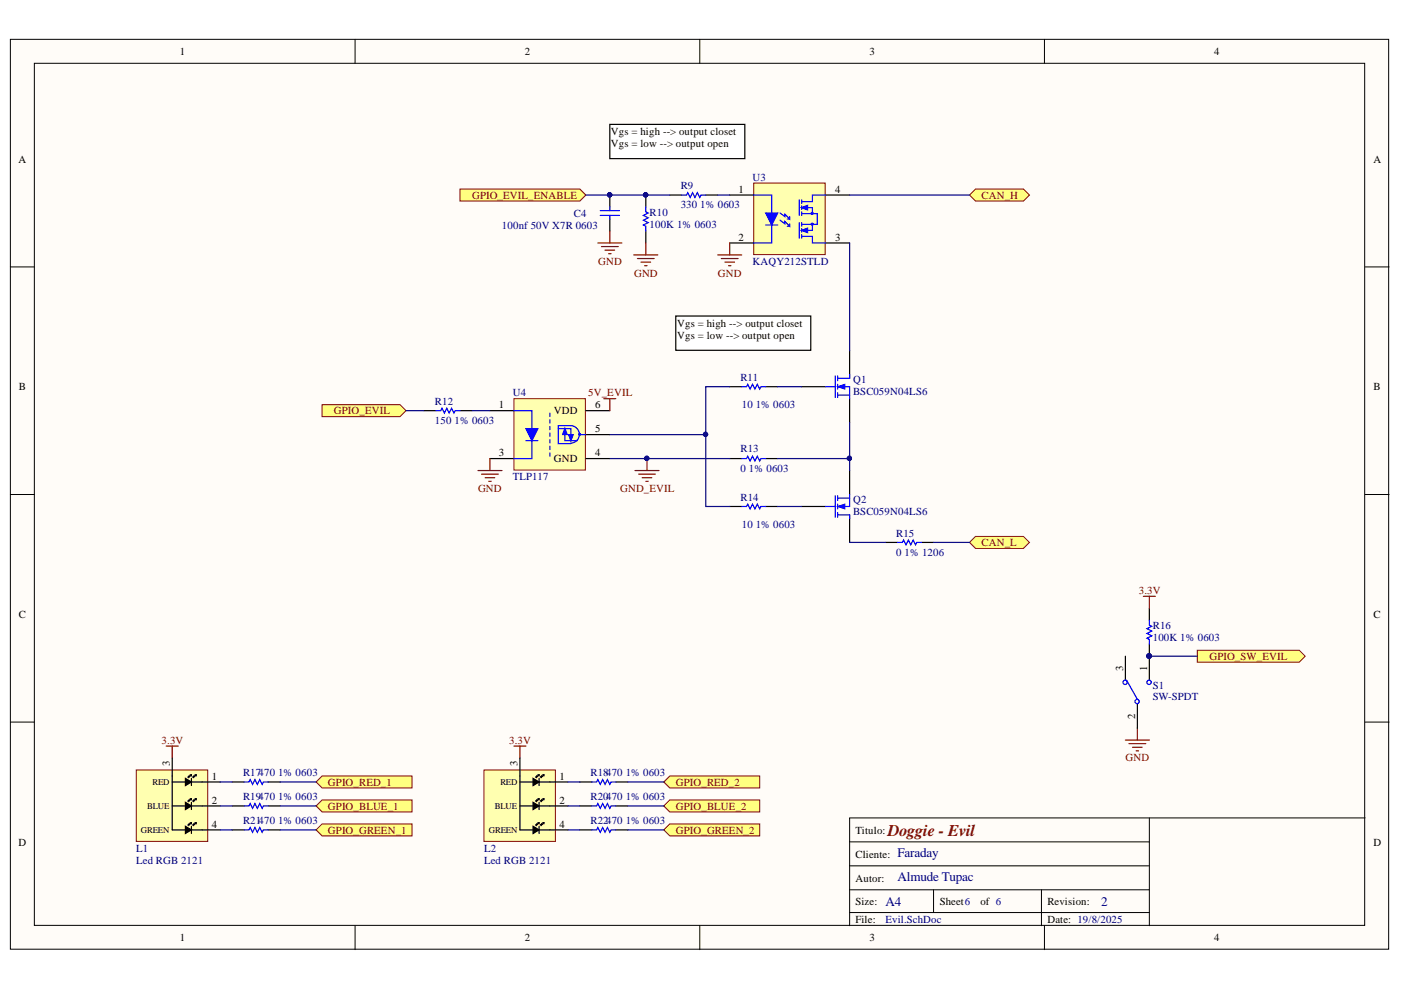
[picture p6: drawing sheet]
<svg xmlns="http://www.w3.org/2000/svg" width="297mm" height="210mm" viewBox="0 0 297 210" stroke-linecap="round" stroke-linejoin="round" font-family="sans-serif">
<defs><g id="words">
<text font-size="3.5" fill="#800000" x="188.2" y="177.3">Doggie - Evil</text>
<g font-size="2.8" fill="#000080">
<text x="190.3" y="181.7">Faraday</text>
<text x="190.3" y="186.8">Almude Tupac</text>
<text x="187.7" y="192.1">A4</text>
<text x="233.5" y="192.1">2</text>
</g>
<g font-size="2.3">
<text x="38.2" y="11.7">1</text>
<text x="111.2" y="11.7">2</text>
<text x="184.3" y="11.7">3</text>
<text x="257.4" y="11.7">4</text>
<text x="129.5" y="28.6">Vgs = high --&gt; output closet</text>
<text x="3.9" y="34.5">A</text>
<text x="129.5" y="31.2">Vgs = low --&gt; output open</text>
<text x="291.2" y="34.5">A</text>
<text x="156.6" y="40.8">1</text>
<text x="177.1" y="40.8">4</text>
<text x="156.6" y="51">2</text>
<text x="177.1" y="51">3</text>
<text x="143.6" y="69.3">Vgs = high --&gt; output closet</text>
<text x="143.6" y="71.8">Vgs = low --&gt; output open</text>
<text x="4" y="82.8">B</text>
<text x="291.2" y="82.8">B</text>
<text x="105.7" y="86.6">1</text>
<text x="117.4" y="87.8">VDD</text>
<text x="126.2" y="86.6">6</text>
<text x="126.2" y="91.6">5</text>
<text x="105.7" y="96.7">3</text>
<text x="117.4" y="98">GND</text>
<text x="126.2" y="96.7">4</text>
<text x="4" y="131">C</text>
<text x="291.2" y="131">C</text>
<text x="238.1" y="142.2" transform="rotate(-90 238.1 142.2)">3</text>
<text x="243.2" y="142.2" transform="rotate(-90 243.2 142.2)">1</text>
<text x="240.7" y="152.5" transform="rotate(-90 240.7 152.5)">2</text>
<text x="36" y="162.5" transform="rotate(-90 36 162.5)">3</text>
<text x="44.9" y="165.3">1</text>
<text x="109.7" y="162.5" transform="rotate(-90 109.7 162.5)">3</text>
<text x="118.6" y="165.3">1</text>
<text x="44.9" y="170.4">2</text>
<text x="118.6" y="170.4">2</text>
<text x="3.9" y="179.3">D</text>
<text x="44.9" y="175.5">4</text>
<text x="118.6" y="175.5">4</text>
<text x="181.4" y="176.8">Titulo:</text>
<text x="291.2" y="179.3">D</text>
<text x="181.4" y="181.8">Cliente:</text>
<text x="181.4" y="192">Size:</text>
<text x="181.4" y="186.9">Autor:</text>
<text x="199.2" y="192">Sheet6</text>
<text x="207.9" y="192">of 6</text>
<text x="222.1" y="192">Revision:</text>
<text x="181.4" y="195.8">File:</text>
<text x="222.1" y="195.8">Date: 19/8/2025</text>
<text x="38.2" y="199.6">1</text>
<text x="111.2" y="199.6">2</text>
<text x="184.3" y="199.6">3</text>
<text x="257.4" y="199.6">4</text>
</g>
<g font-size="2.3" fill="#000080">
<text x="144.3" y="40.1">R9</text>
<text x="159.6" y="38.3">U3</text>
<text x="121.7" y="46">C4</text>
<text x="137.7" y="45.7">R10</text>
<text x="144.3" y="44.2">330</text>
<text x="148.5" y="44.2">1% 0603</text>
<text x="106.4" y="48.5">100nf 50V X7R 0603</text>
<text x="137.7" y="48.3">100K 1% 0603</text>
<text x="159.6" y="56.1">KAQY212STLD</text>
<text x="157" y="80.7">R11</text>
<text x="180.9" y="81.2">Q1</text>
<text x="180.9" y="83.8">BSC059N04LS6</text>
<text x="92.2" y="85.8">R12</text>
<text x="92.2" y="89.9">150</text>
<text x="96.4" y="89.9">1% 0603</text>
<text x="108.7" y="84">U4</text>
<text x="157.3" y="86.6">10</text>
<text x="160.2" y="86.6">1% 0603</text>
<text x="157" y="95.9">R13</text>
<text x="108.7" y="101.8">TLP117</text>
<text x="157" y="100">0</text>
<text x="158.8" y="100">1% 0603</text>
<text x="157" y="106.2">R14</text>
<text x="180.9" y="106.7">Q2</text>
<text x="157.3" y="112">10</text>
<text x="160.2" y="112">1% 0603</text>
<text x="180.9" y="109.2">BSC059N04LS6</text>
<text x="190" y="113.8">R15</text>
<text x="190" y="117.8">0</text>
<text x="191.8" y="117.8">1% 1206</text>
<text x="244.4" y="133.3">R16</text>
<text x="244.4" y="135.8">100K 1% 0603</text>
<text x="244.4" y="146">S1</text>
<text x="244.4" y="148.5">SW-SPDT</text>
<text x="51.5" y="164.6">R17470</text>
<text x="59" y="164.6">1% 0603</text>
<text x="125.2" y="164.6">R18470</text>
<text x="132.7" y="164.6">1% 0603</text>
<text x="51.5" y="169.7">R19470</text>
<text x="59" y="169.7">1% 0603</text>
<text x="125.2" y="169.7">R20470</text>
<text x="132.7" y="169.7">1% 0603</text>
<text x="51.5" y="174.7">R21470</text>
<text x="59" y="174.7">1% 0603</text>
<text x="125.2" y="174.7">R22470</text>
<text x="132.7" y="174.7">1% 0603</text>
<text x="28.8" y="180.6">L1</text>
<text x="28.8" y="183.1">Led RGB 2121</text>
<text x="102.6" y="180.6">L2</text>
<text x="102.6" y="183.1">Led RGB 2121</text>
<text x="187.7" y="195.8">Evil.SchDoc</text>
</g>
<g font-size="2.3" fill="#800000">
<text x="100.1" y="42.1">GPIO_EVIL_ENABLE</text>
<text x="208.1" y="42.1">CAN_H</text>
<text x="126.8" y="56.1">GND</text>
<text x="134.4" y="58.7">GND</text>
<text x="152.2" y="58.7">GND</text>
<text x="70.8" y="87.8">GPIO_EVIL</text>
<text x="124.7" y="84">5V_EVIL</text>
<text x="101.3" y="104.4">GND</text>
<text x="131.5" y="104.4">GND_EVIL</text>
<text x="208.1" y="115.8">CAN_L</text>
<text x="241.4" y="125.9">3.3V</text>
<text x="256.4" y="139.9">GPIO_SW_EVIL</text>
<text x="34.3" y="157.6">3.3V</text>
<text x="107.9" y="157.6">3.3V</text>
<text x="238.7" y="161.5">GND</text>
<text x="69.5" y="166.6">GPIO_RED_1</text>
<text x="143.3" y="166.6">GPIO_RED_2</text>
<text x="69.5" y="171.7">GPIO_BLUE_1</text>
<text x="143.3" y="171.7">GPIO_BLUE_2</text>
<text x="69.5" y="176.8">GPIO_GREEN_1</text>
<text x="143.3" y="176.8">GPIO_GREEN_2</text>
</g>
<g font-size="1.9">
<text x="32.3" y="166.4">RED</text>
<text x="106.1" y="166.4">RED</text>
<text x="31.2" y="171.5">BLUE</text>
<text x="104.9" y="171.5">BLUE</text>
<text x="29.9" y="176.6">GREEN</text>
<text x="103.6" y="176.6">GREEN</text>
</g>
</g></defs>
<g fill="#fffcf8" stroke="#000" stroke-width=".21">
<path d="M2.2 8.3h292.2v193h-292.2z"/>
<path d="M7.3 13.4h282v182.8h-282z"/>
</g>
<g fill="none" stroke="#000" stroke-width=".21">
<path d="M75.3 8.3v5.1M148.4 8.3v5.1M221.4 8.3v5.1M2.2 56.6h5.1M289.4 56.6h5.1M2.2 104.8h5.1M289.4 104.8h5.1M2.2 153.1h5.1M289.4 153.1h5.1M180.1 178.5h63.6M243.7 173.4v22.9M289.4 173.4h-109.3v22.9"/>
<path d="M75.3 196.3v5.1M148.4 196.3v5.1M180.1 188.7h63.6M180.1 193.5h63.6M180.1 183.6h63.6M197.9 188.7v4.8M220.8 188.7v7.6M221.4 196.3v5.1"/>
</g>
<path d="M109 84.5h15.1v15.2h-15.1z" fill="#ffffb0" stroke="#800000" stroke-width=".21"/>
<path d="M103.9 87.1h5.1M103.9 97.2h5.1M124.2 87.1h5.1M124.2 97.2h5.1M124.2 92.1h5.1" fill="none" stroke="#000" stroke-width=".25"/>
<path d="M109 87.1h3.8v10.1h-3.8M122.9 92.1h1.3" fill="none" stroke="#00f" stroke-width=".25"/>
<circle cx="122.9" cy="92.1" r=".2" fill="#00f" stroke="#00f" stroke-width=".25"/>
<path d="M111.5 90.9h2.5l-1.2 2.5z" fill="#00f"/>
<path d="M111.5 90.9h2.5l-1.2 2.5zM111.5 93.4h2.5M119.8 91.1v2.3h2.6M121 90.2a1.85 1.85 0 0 1 1.8 1.9 1.85 1.85 0 0 1-1.8 1.9" fill="none" stroke="#00f" stroke-width=".25"/>
<path d="M119.8 90.8l.5 1.3h-1z" fill="#00f"/>
<path d="M119.8 90.8l.5 1.3h-1z" fill="none" stroke="#00f" stroke-width=".21"/>
<path d="M118.4 90.9h2.6v2.3" fill="none" stroke="#00f" stroke-width=".25"/>
<path d="M120.5 92.1h1l-.5 1.4z" fill="#00f"/>
<path d="M120.5 92.1h1l-.5 1.4z" fill="none" stroke="#00f" stroke-width=".21"/>
<path d="M121 90.2h-2.6v3.9h2.6M175.1 107.4h2M177.1 105.1v4.6M177.6 109.2h2.5M177.6 105.6h2.5M177.6 105.1v1M177.6 106.9v1M177.6 108.7v1M180.1 104.8v2.6h-2.5" fill="none" stroke="#00f" stroke-width=".25"/>
<path d="M116.6 96.7v-9.1" fill="none" stroke="#00f" stroke-width=".25" stroke-dasharray=".7 .7"/>
<path d="M180.1 99.8v5M170 107.4h5.1M180.1 109.9v5.1" fill="none" stroke="#000" stroke-width=".25"/>
<path d="M177.6 107.4l1.5-.5v1z" fill="#00f"/>
<path d="M177.6 107.4l1.5-.5v1z" fill="none" stroke="#00f" stroke-width=".21"/>
<path d="M177.1 79.7v4.6M177.6 79.7v1M175.1 82h2M177.6 82h2.5v2.5M177.6 80.2h2.5M177.6 83.8h2.5M177.6 81.5v1M177.6 83.3v1M180.1 109.2v.7" fill="none" stroke="#00f" stroke-width=".25"/>
<path d="M180.1 74.4v5.1M170 82h5.1M180.1 84.5v5.1" fill="none" stroke="#000" stroke-width=".25"/>
<path d="M177.6 82l1.5-.5v1z" fill="#00f"/>
<path d="M177.6 82l1.5-.5v1z" fill="none" stroke="#00f" stroke-width=".21"/>
<path d="M180.1 79.5v.7M157.3 82h1l.2-.5 .5 1 .5-1 .6 1 .5-1 .5 1 .2-.5h1M157.3 107.4h1l.2-.5 .5 1 .5-1 .6 1 .5-1 .5 1 .2-.5h1" fill="none" stroke="#00f" stroke-width=".25"/>
<path d="M154.7 82h2.6M162.3 82h2.6M154.7 107.4h2.6M162.3 107.4h2.6" fill="none" stroke="#000" stroke-width=".25"/>
<g fill="#ffff80" stroke="#800000" stroke-width=".21">
<path d="M205.6 41.4l1.2-1.3h10.2l1.3 1.3-1.3 1.2h-10.2z" fill-rule="evenodd"/>
<path d="M205.6 115l1.2-1.3h10.2l1.3 1.3-1.3 1.3h-10.2z" fill-rule="evenodd"/>
</g>
<path d="M101.3 99.8h5.1M103.9 97.2v2.6M102.1 100.5h3.6M102.9 101.3h2M103.6 102.1h.5" fill="none" stroke="#800000" stroke-width=".25"/>
<path d="M68.3 85.8h16.5l1.3 1.3-1.3 1.2h-16.5z" fill-rule="evenodd" fill="#ffff80" stroke="#800000" stroke-width=".21"/>
<path d="M128 84.5h2.6M129.3 84.5v2.6M134.6 99.8h5.1M137.2 97.2v2.6M135.4 100.5h3.6M136.2 101.3h2M136.9 102.1h.5" fill="none" stroke="#800000" stroke-width=".25"/>
<circle cx="137.1" cy="97.2" r=".46" fill="#000080" stroke="#000080" stroke-width=".21"/>
<path d="M154.7 97.2h2.6M162.3 97.2h2.6M187.8 115h2.5M195.4 115h2.5" fill="none" stroke="#000" stroke-width=".25"/>
<path d="M157.3 97.2h1l.2-.5 .5 1 .5-1 .6 1 .5-1 .5 1 .2-.5h1M190.3 115h1l.3-.5 .5 1 .5-1 .5 1 .5-1 .5 1 .3-.5h1" fill="none" stroke="#00f" stroke-width=".25"/>
<path d="M143.3 67h28.6v7.3h-28.6z" fill="#fff" stroke="#000" stroke-width=".25"/>
<g fill="#ffff80" stroke="#800000" stroke-width=".21">
<path d="M67 165.8l1.3-1.3h19.1v2.6h-19.1z" fill-rule="evenodd"/>
<path d="M67 170.9l1.3-1.3h19.1v2.5h-19.1z" fill-rule="evenodd"/>
<path d="M67 176l1.3-1.3h19.1v2.5h-19.1z" fill-rule="evenodd"/>
</g>
<path d="M49.2 165.8h2.6M49.2 176h2.6M49.2 170.9h2.6M56.9 165.8h2.5M56.9 176h2.5M56.9 170.9h2.5" fill="none" stroke="#000" stroke-width=".25"/>
<path d="M51.8 165.8h1l.2-.5 .5 1 .6-1 .5 1 .5-1 .5 1 .2-.5h1.1M51.8 176h1l.2-.5 .5 1 .6-1 .5 1 .5-1 .5 1 .2-.5h1.1M51.8 170.9h1l.2-.5 .5 1 .6-1 .5 1 .5-1 .5 1 .2-.5h1.1" fill="none" stroke="#00f" stroke-width=".25"/>
<path d="M35.2 158.2h2.6M36.5 158.2v2.5" fill="none" stroke="#800000" stroke-width=".25"/>
<path d="M28.9 163.3h15.1v15.1h-15.1z" fill="#ffffb0" stroke="#800000" stroke-width=".21"/>
<g fill="none" stroke="#000" stroke-width=".25">
<path d="M243.7 129v2.5M243.7 136.6v2.5M36.5 165.8h10.2M36.5 170.9h10.2M36.5 160.7v15.3h10.2M39.3 175.2l1.3 .8-1.3 .7zM39.3 170.1l1.3 .8-1.3 .7zM39.3 165l1.3 .8-1.3 .8zM40.3 174.4h.3M40.3 169.4h.3M40.3 164.3h.3M40.6 174.4l-.5 .5v-.2l-.3 .2"/>
<path d="M40.6 169.4l-.5 .5v-.3l-.3 .3M40.6 164.3l-.5 .5v-.3l-.3 .3M40.6 164.3v.2M40.6 165v1.6M40.6 169.4v.2M40.6 170.1v1.5M40.6 174.4v.3M40.6 175.2v1.5M41.3 174.4h.3M41.3 169.4h.3M41.3 164.3h.3M41.6 174.4l-.5 .5v-.2l-.3 .2"/>
<path d="M41.6 169.4l-.5 .5v-.3l-.3 .3M41.6 164.3l-.5 .5v-.3l-.3 .3M41.6 164.3v.2M41.6 169.4v.2M41.6 174.4v.3"/>
</g>
<path d="M39.3 175.2l1.3 .8-1.3 .7zM39.3 170.1l1.3 .8-1.3 .7zM39.3 165l1.3 .8-1.3 .8z" fill="#000"/>
<circle cx="243.6" cy="139.1" r=".47" fill="#000080" stroke="#000080" stroke-width=".21"/>
<path d="M243.7 131.5v1l.5 .3-1 .5 1 .5-1 .5 1 .5-1 .5 .5 .3v1" fill="none" stroke="#00f" stroke-width=".25"/>
<path d="M242.4 126.4h2.6M243.7 126.4v2.6M238.6 156.9h5.1M239.4 157.7h3.5M240.1 158.4h2.1M240.9 159.2h.5M241.1 154.4v2.5" fill="none" stroke="#800000" stroke-width=".25"/>
<path d="M253.9 137.9h21.6l1.2 1.2-1.2 1.3h-21.6z" fill-rule="evenodd" fill="#ffff80" stroke="#800000" stroke-width=".21"/>
<g fill="none" stroke="#00f" stroke-width=".25">
<path d="M238.9 144.2l2.2 4.1"/>
<circle cx="238.6" cy="144.7" r=".46"/>
<circle cx="241.1" cy="148.7" r=".46"/>
<circle cx="243.6" cy="144.7" r=".46"/>
</g>
<path d="M238.6 139.1v5.1M243.7 139.1v5.1M241.1 149.3v5.1" fill="none" stroke="#000" stroke-width=".25"/>
<circle cx="243.6" cy="139.1" r=".47" fill="#000080" stroke="#000080" stroke-width=".21"/>
<g fill="#ffff80" stroke="#800000" stroke-width=".21">
<path d="M140.7 165.8l1.3-1.3h19.1v2.6h-19.1z" fill-rule="evenodd"/>
<path d="M140.7 170.9l1.3-1.3h19.1v2.5h-19.1z" fill-rule="evenodd"/>
<path d="M140.7 176l1.3-1.3h19.1v2.5h-19.1z" fill-rule="evenodd"/>
</g>
<path d="M122.9 165.8h2.6M122.9 176h2.6M122.9 170.9h2.6M130.6 165.8h2.5M130.6 176h2.5M130.6 170.9h2.5" fill="none" stroke="#000" stroke-width=".25"/>
<path d="M125.5 165.8h1l.3-.5 .5 1 .5-1 .5 1 .5-1 .5 1 .3-.5h1M125.5 176h1l.3-.5 .5 1 .5-1 .5 1 .5-1 .5 1 .3-.5h1M125.5 170.9h1l.3-.5 .5 1 .5-1 .5 1 .5-1 .5 1 .3-.5h1" fill="none" stroke="#00f" stroke-width=".25"/>
<path d="M109 158.2h2.5M110.2 158.2v2.5" fill="none" stroke="#800000" stroke-width=".25"/>
<path d="M102.6 163.3h15.2v15.1h-15.2z" fill="#ffffb0" stroke="#800000" stroke-width=".21"/>
<g fill="none" stroke="#000" stroke-width=".25">
<path d="M89.9 87.1h2.5M97.5 87.1h2.6M110.2 165.8h10.2M110.2 170.9h10.2M110.2 160.7v15.3h10.2M113 175.2l1.3 .8-1.3 .7zM113 170.1l1.3 .8-1.3 .7zM113 165l1.3 .8-1.3 .8zM114 174.4h.3M114 169.4h.3M114 164.3h.3M114.3 174.4l-.5 .5v-.2l-.3 .2"/>
<path d="M114.3 169.4l-.5 .5v-.3l-.3 .3M114.3 164.3l-.5 .5v-.3l-.3 .3M114.3 164.3v.2M114.3 165v1.6M114.3 169.4v.2M114.3 170.1v1.5M114.3 174.4v.3M114.3 175.2v1.5M115.1 174.4h.2M115.1 169.4h.2M115.1 164.3h.2M115.3 174.4l-.5 .5v-.2l-.2 .2"/>
<path d="M115.3 169.4l-.5 .5v-.3l-.2 .3M115.3 164.3l-.5 .5v-.3l-.2 .3M115.3 164.3v.2M115.3 169.4v.2M115.3 174.4v.3"/>
</g>
<path d="M113 175.2l1.3 .8-1.3 .7zM113 170.1l1.3 .8-1.3 .7zM113 165l1.3 .8-1.3 .8z" fill="#000"/>
<path d="M92.4 87.1h1.1l.2-.5 .5 1 .5-1 .5 1 .5-1 .6 1 .2-.5h1" fill="none" stroke="#00f" stroke-width=".25"/>
<path d="M97.5 40.1h25.4l1.3 1.3-1.3 1.2h-25.4z" fill-rule="evenodd" fill="#ffff80" stroke="#800000" stroke-width=".21"/>
<path d="M159.8 38.8h15.2v15.2h-15.2z" fill="#ffffb0" stroke="#800000" stroke-width=".21"/>
<path d="M154.7 41.4h5.1M154.7 51.5h5.1M175.1 41.4h5M175.1 51.5h5" fill="none" stroke="#000" stroke-width=".25"/>
<path d="M159.8 41.4h3.8v10.1h-3.8" fill="none" stroke="#00f" stroke-width=".25"/>
<path d="M162.3 45.2h2.6l-1.3 2.5z" fill="#00f"/>
<path d="M162.3 45.2h2.6l-1.3 2.5zM162.3 47.7h2.6M169.5 42.4v3.3M169.5 47.2v3.3M170 45.3h3.3v2.3h-3.3M170 42.4v.7M170 43.6v.8M170 44.9v.8M170 47.2v.8M170 48.5v.7M170 49.7v.8M170.2 44h2.1v1.3" fill="none" stroke="#00f" stroke-width=".25"/>
<circle cx="172.2" cy="45.2" r=".21" fill="#00f" stroke="#00f" stroke-width=".25"/>
<path d="M169.8 44l1.4-.5v1z" fill="#00f"/>
<path d="M169.8 44l1.4-.5v1z" fill="none" stroke="#00f" stroke-width=".21"/>
<path d="M172.3 47.6v1.2h-2.1" fill="none" stroke="#00f" stroke-width=".25"/>
<circle cx="172.2" cy="47.5" r=".21" fill="#00f" stroke="#00f" stroke-width=".25"/>
<path d="M169.8 48.8l1.4-.5v1.1z" fill="#00f"/>
<path d="M169.8 48.8l1.4-.5v1.1z" fill="none" stroke="#00f" stroke-width=".21"/>
<path d="M127.3 44.7h4M127.3 45.7h4M129.3 43.9v.8M129.3 45.7v.7M136.9 43.9v1l.5 .3-1 .5 1 .5-1 .5 1 .5-1 .5 .5 .3v1M144.5 41.4h1.1l.2-.6 .5 1.1 .5-1.1 .5 1.1 .6-1.1 .5 1.1 .2-.5h1M165.4 45.2l1 .7v-.5l1 1v-.5M165.4 46.7l1 .8v-.6l1 1.1v-.5M166.9 46.4h.5M166.9 48h.5M170 50.1h2.3v1.4h2.8M175.1 41.4h-2.8v1.4h-2.3" fill="none" stroke="#00f" stroke-width=".25"/>
<path d="M129.3 41.4v2.5M129.3 46.4v2.6M136.9 41.4v2.5M136.9 49v2.5M142 41.4h2.5M149.6 41.4h2.6" fill="none" stroke="#000" stroke-width=".25"/>
<g fill="none" stroke="#800000" stroke-width=".25">
<path d="M126.8 51.5h5M127.5 52.3h3.6M128.3 53h2M129 53.8h.6M129.3 49v2.5M134.4 54.1h5.1M135.1 54.8h3.6M135.9 55.6h2M136.7 56.3h.5M136.9 51.5v2.6M152.2 54.1h5.1M152.9 54.8h3.6"/>
<path d="M153.7 55.6h2M154.5 56.3h.5M154.7 51.5v2.6"/>
</g>
<g fill="none" stroke="#000080" stroke-width=".25">
<path d="M124.2 41.4h17.8M152.2 41.4h2.5M180.1 41.4h25.5M180.1 51.5v22.9M86.1 87.1h3.8M100.1 87.1h3.8M129.3 97.2h25.4M129.3 92.1h20.3M164.9 82h5.1M164.9 97.2h15.2M180.1 89.6v10.2M164.9 107.4h5.1"/>
<path d="M180.1 115h7.7M197.9 115h7.7M243.7 139.1h10.2M46.7 165.8h2.5M46.7 176h2.5M46.7 170.9h2.5M59.4 165.8h7.6M59.4 176h7.6M59.4 170.9h7.6M120.4 165.8h2.5M120.4 176h2.5M120.4 170.9h2.5"/>
<path d="M133.1 165.8h7.6M133.1 176h7.6M133.1 170.9h7.6"/>
</g>
<g fill="#000080" stroke="#000080" stroke-width=".21">
<circle cx="243.6" cy="139.1" r=".47"/>
<circle cx="149.6" cy="92.1" r=".46"/>
<circle cx="180.1" cy="97.2" r=".46"/>
<circle cx="137.1" cy="97.2" r=".46"/>
<circle cx="129.2" cy="41.3" r=".46"/>
<circle cx="136.9" cy="41.3" r=".46"/>
</g>
<path d="M129.3 26.4h28.6v7.2h-28.6z" fill="#fff" stroke="#000" stroke-width=".25"/>
<path d="M154.7 82h-5.1v25.4h5.1" fill="none" stroke="#000080" stroke-width=".25"/>
<circle cx="149.6" cy="92.1" r=".46" fill="#000080" stroke="#000080" stroke-width=".21"/>
<use href="#words"/>
</svg>
